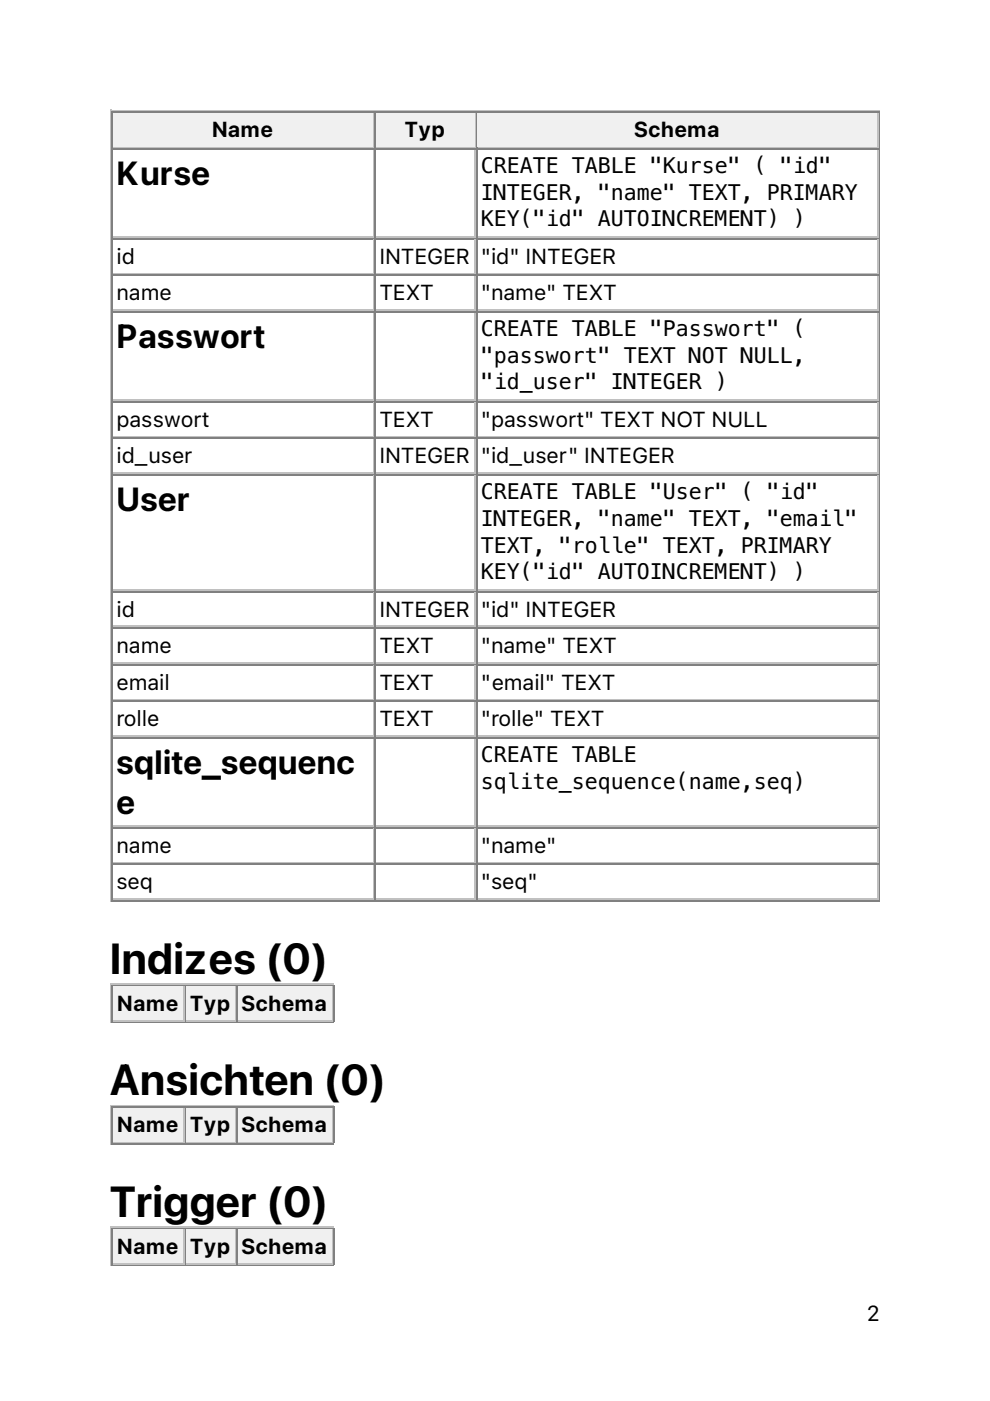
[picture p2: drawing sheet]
<svg xmlns="http://www.w3.org/2000/svg" width="210mm" height="297mm" viewBox="0 0 210 297" stroke-linecap="round" stroke-linejoin="round" font-family="sans-serif">
<defs><g id="words">
<g font-size="9.2">
<text x="23.3" y="206.4">Indizes (0)</text>
<text x="23.3" y="232.2">Ansichten (0)</text>
<text x="23.3" y="257.9">Trigger (0)</text>
</g>
<g font-size="7.1">
<text x="24.7" y="39.3">Kurse</text>
<text x="24.7" y="73.8">Passwort</text>
<text x="24.7" y="108.4">User</text>
<text x="24.7" y="164.2">sqlite_sequenc</text>
<text x="24.7" y="172.6">e</text>
</g>
<g font-size="4.6">
<text x="45" y="29.1">Name</text>
<text x="85.8" y="29.1">Typ</text>
<text x="134.5" y="29.1">Schema</text>
<text x="102" y="36.7">CREATE TABLE &quot;Kurse&quot; ( &quot;id&quot;</text>
<text x="102" y="42.4">INTEGER, &quot;name&quot; TEXT, PRIMARY</text>
<text x="102" y="48">KEY(&quot;id&quot; AUTOINCREMENT) )</text>
<text x="24.7" y="55.9">id</text>
<text x="80.4" y="55.9">INTEGER</text>
<text x="102" y="55.9">&quot;id&quot; INTEGER</text>
<text x="24.7" y="63.7">name</text>
<text x="80.4" y="63.7">TEXT</text>
<text x="102" y="63.7">&quot;name&quot; TEXT</text>
<text x="102" y="71.3">CREATE TABLE &quot;Passwort&quot; (</text>
<text x="102" y="76.9">&quot;passwort&quot; TEXT NOT NULL,</text>
<text x="102" y="82.6">&quot;id_user&quot; INTEGER )</text>
<text x="24.7" y="90.5">passwort</text>
<text x="80.4" y="90.5">TEXT</text>
<text x="102" y="90.5">&quot;passwort&quot; TEXT NOT NULL</text>
<text x="24.7" y="98.3">id_user</text>
<text x="80.4" y="98.3">INTEGER</text>
<text x="102" y="98.3">&quot;id_user&quot; INTEGER</text>
<text x="102" y="105.9">CREATE TABLE &quot;User&quot; ( &quot;id&quot;</text>
<text x="102" y="111.5">INTEGER, &quot;name&quot; TEXT, &quot;email&quot;</text>
<text x="102" y="117.1">TEXT, &quot;rolle&quot; TEXT, PRIMARY</text>
<text x="102" y="122.8">KEY(&quot;id&quot; AUTOINCREMENT) )</text>
<text x="24.7" y="130.7">id</text>
<text x="80.4" y="130.7">INTEGER</text>
<text x="102" y="130.7">&quot;id&quot; INTEGER</text>
<text x="24.7" y="138.5">name</text>
<text x="80.4" y="138.5">TEXT</text>
<text x="102" y="138.5">&quot;name&quot; TEXT</text>
<text x="24.7" y="146.2">email</text>
<text x="80.4" y="146.2">TEXT</text>
<text x="102" y="146.2">&quot;email&quot; TEXT</text>
<text x="24.7" y="154">rolle</text>
<text x="80.4" y="154">TEXT</text>
<text x="102" y="154">&quot;rolle&quot; TEXT</text>
<text x="102" y="161.6">CREATE TABLE</text>
<text x="102" y="167.2">sqlite_sequence(name,seq)</text>
<text x="24.7" y="180.8">name</text>
<text x="102" y="180.8">&quot;name&quot;</text>
<text x="24.7" y="188.6">seq</text>
<text x="102" y="188.6">&quot;seq&quot;</text>
<text x="24.8" y="214.3">Name</text>
<text x="40.3" y="214.3">Typ</text>
<text x="51.2" y="214.3">Schema</text>
<text x="24.8" y="240.1">Name</text>
<text x="40.3" y="240.1">Typ</text>
<text x="51.2" y="240.1">Schema</text>
<text x="24.8" y="265.8">Name</text>
<text x="40.3" y="265.8">Typ</text>
<text x="51.2" y="265.8">Schema</text>
<text x="183.8" y="280.1">2</text>
</g>
</g></defs>
<path d="M23.5 23.3v167.9M23.6 23.5h163M24 31.2h55.4M79.2 24v7" fill="none" stroke="#c0c0c0" stroke-width=".35"/>
<path d="M23.8 23.6v7.8M24 23.8h55.4M186.4 23.6v167.3M23.6 191h163" fill="none" stroke="#808080" stroke-width=".35"/>
<g fill="#f0f0f0">
<path d="M24 24h55v7h-55z"/>
<path d="M44.8 24.7h13.4v5.6h-13.4z"/>
</g>
<path d="M79.6 23.6v7.8M79.7 23.8h21.2" fill="none" stroke="#808080" stroke-width=".35"/>
<path d="M79.7 31.2h21.2M100.7 24v7" fill="none" stroke="#c0c0c0" stroke-width=".35"/>
<g fill="#f0f0f0">
<path d="M79.7 24h20.8v7h-20.8z"/>
<path d="M85.7 24.7h8.8v5.6h-8.8z"/>
</g>
<path d="M101.1 23.6v7.8M101.2 23.8h85.1" fill="none" stroke="#808080" stroke-width=".35"/>
<path d="M101.2 31.2h85.1M186.1 24v7" fill="none" stroke="#c0c0c0" stroke-width=".35"/>
<g fill="#f0f0f0">
<path d="M101.2 24h84.7v7h-84.7z"/>
<path d="M134.4 24.7h18.4v5.6h-18.4z"/>
</g>
<g fill="none" stroke="#808080" stroke-width=".35">
<path d="M23.8 31.4v159.5M24 31.6h55.4M79.6 31.4v159.5M79.7 31.6h21.2M101.1 31.4v159.5M101.2 31.6h85.1M24 50.6h55.4M24 58.4h55.4M79.7 50.6h21.2M79.7 58.4h21.2M101.2 50.6h85.1M101.2 58.4h85.1"/>
<path d="M24 66.1h55.4M79.7 66.1h21.2M101.2 66.1h85.1M24 85.2h55.4M24 93h55.4M79.7 85.2h21.2M79.7 93h21.2M101.2 85.2h85.1M101.2 93h85.1M24 100.7h55.4M79.7 100.7h21.2M101.2 100.7h85.1"/>
<path d="M24 125.4h55.4M24 133.2h55.4M79.7 125.4h21.2M79.7 133.2h21.2M101.2 125.4h85.1M101.2 133.2h85.1M24 140.9h55.4M24 148.7h55.4M24 156.5h55.4M79.7 140.9h21.2M79.7 148.7h21.2M79.7 156.5h21.2"/>
<path d="M101.2 140.9h85.1M101.2 148.7h85.1M101.2 156.5h85.1M24 175.5h55.4M79.7 175.5h21.2M101.2 175.5h85.1M24 183.3h55.4M79.7 183.3h21.2M101.2 183.3h85.1M23.6 216.8h47.3M23.8 208.8v7.8M24 209h15.2"/>
<path d="M70.7 208.8v7.8"/>
</g>
<g fill="none" stroke="#c0c0c0" stroke-width=".35">
<path d="M79.2 31.7v18.4M100.7 31.7v18.4M186.1 31.7v18.4M24 50.3h55.4M24 58h55.4M79.2 50.8v7.1M79.2 58.6v7M79.7 50.3h21.2M79.7 58h21.2M100.7 50.8v7.1M100.7 58.6v7M101.2 50.3h85.1"/>
<path d="M101.2 58h85.1M186.1 50.8v7.1M186.1 58.6v7M24 65.8h55.4M79.2 66.3v18.4M79.7 65.8h21.2M100.7 66.3v18.4M101.2 65.8h85.1M186.1 66.3v18.4M24 84.8h55.4M24 92.6h55.4M79.2 85.4v7"/>
<path d="M79.2 93.1v7.1M79.7 84.8h21.2M79.7 92.6h21.2M100.7 85.4v7M100.7 93.1v7.1M101.2 84.8h85.1M101.2 92.6h85.1M186.1 85.4v7M186.1 93.1v7.1M24 100.4h55.4M79.2 100.9v24M79.7 100.4h21.2"/>
<path d="M100.7 100.9v24M101.2 100.4h85.1M186.1 100.9v24M24 125.1h55.4M24 132.8h55.4M79.2 125.6v7M79.2 133.3v7.1M79.7 125.1h21.2M79.7 132.8h21.2M100.7 125.6v7M100.7 133.3v7.1M101.2 125.1h85.1"/>
<path d="M101.2 132.8h85.1M186.1 125.6v7M186.1 133.3v7.1M24 140.6h55.4M24 148.3h55.4M24 156.1h55.4M79.2 141.1v7.1M79.2 148.9v7M79.2 156.6v18.4M79.7 140.6h21.2M79.7 148.3h21.2M79.7 156.1h21.2"/>
<path d="M100.7 141.1v7.1M100.7 148.9v7M100.7 156.6v18.4M101.2 140.6h85.1M101.2 148.3h85.1M101.2 156.1h85.1M186.1 141.1v7.1M186.1 148.9v7M186.1 156.6v18.4M24 175.2h55.4M79.2 175.7v7M79.7 175.2h21.2"/>
<path d="M100.7 175.7v7M101.2 175.2h85.1M186.1 175.7v7M24 182.9h55.4M24 190.7h55.4M79.2 183.4v7.1M79.7 182.9h21.2M79.7 190.7h21.2M100.7 183.4v7.1M101.2 182.9h85.1M101.2 190.7h85.1M186.1 183.4v7.1"/>
<path d="M23.5 208.5v8.5M23.6 208.7h47.3M24 216.4h15.2M39 209.2v7.1"/>
</g>
<g fill="#f0f0f0">
<path d="M24 209.2h14.8v7.1h-14.8z"/>
<path d="M24.7 209.9h13.4v5.6h-13.4z"/>
</g>
<path d="M39.3 208.8v7.8M39.5 209h10.6" fill="none" stroke="#808080" stroke-width=".35"/>
<path d="M39.5 216.4h10.6M49.9 209.2v7.1" fill="none" stroke="#c0c0c0" stroke-width=".35"/>
<g fill="#f0f0f0">
<path d="M39.5 209.2h10.2v7.1h-10.2z"/>
<path d="M40.2 209.9h8.8v5.6h-8.8z"/>
</g>
<path d="M50.3 208.8v7.8M50.4 209h20.2" fill="none" stroke="#808080" stroke-width=".35"/>
<path d="M50.4 216.4h20.2M70.4 209.2v7.1" fill="none" stroke="#c0c0c0" stroke-width=".35"/>
<g fill="#f0f0f0">
<path d="M50.4 209.2h19.8v7.1h-19.8z"/>
<path d="M51.2 209.9h18.3v5.6h-18.3z"/>
</g>
<path d="M23.5 234.2v8.5M23.6 234.4h47.3M39 234.9v7.1M24 242.2h15.2" fill="none" stroke="#c0c0c0" stroke-width=".35"/>
<path d="M23.8 234.6v7.8M24 234.8h15.2M70.7 234.6v7.8M23.6 242.5h47.3" fill="none" stroke="#808080" stroke-width=".35"/>
<g fill="#f0f0f0">
<path d="M24 234.9h14.8v7.1h-14.8z"/>
<path d="M24.7 235.7h13.4v5.6h-13.4z"/>
</g>
<path d="M39.3 234.6v7.8M39.5 234.8h10.6" fill="none" stroke="#808080" stroke-width=".35"/>
<path d="M49.9 234.9v7.1M39.5 242.2h10.6" fill="none" stroke="#c0c0c0" stroke-width=".35"/>
<g fill="#f0f0f0">
<path d="M39.5 234.9h10.2v7.1h-10.2z"/>
<path d="M40.2 235.7h8.8v5.6h-8.8z"/>
</g>
<path d="M50.3 234.6v7.8M50.4 234.8h20.2" fill="none" stroke="#808080" stroke-width=".35"/>
<path d="M70.4 234.9v7.1M50.4 242.2h20.2" fill="none" stroke="#c0c0c0" stroke-width=".35"/>
<g fill="#f0f0f0">
<path d="M50.4 234.9h19.8v7.1h-19.8z"/>
<path d="M51.2 235.7h18.3v5.6h-18.3z"/>
</g>
<path d="M23.5 260v8.5M23.6 260.2h47.3M24 267.9h15.2M39 260.7v7.1" fill="none" stroke="#c0c0c0" stroke-width=".35"/>
<path d="M23.6 268.3h47.3M23.8 260.3v7.8M24 260.5h15.2M70.7 260.3v7.8" fill="none" stroke="#808080" stroke-width=".35"/>
<g fill="#f0f0f0">
<path d="M24 260.7h14.8v7.1h-14.8z"/>
<path d="M24.7 261.4h13.4v5.7h-13.4z"/>
</g>
<path d="M39.3 260.3v7.8M39.5 260.5h10.6" fill="none" stroke="#808080" stroke-width=".35"/>
<path d="M39.5 267.9h10.6M49.9 260.7v7.1" fill="none" stroke="#c0c0c0" stroke-width=".35"/>
<g fill="#f0f0f0">
<path d="M39.5 260.7h10.2v7.1h-10.2z"/>
<path d="M40.2 261.4h8.8v5.7h-8.8z"/>
</g>
<path d="M50.3 260.3v7.8M50.4 260.5h20.2" fill="none" stroke="#808080" stroke-width=".35"/>
<path d="M50.4 267.9h20.2M70.4 260.7v7.1" fill="none" stroke="#c0c0c0" stroke-width=".35"/>
<g fill="#f0f0f0">
<path d="M50.4 260.7h19.8v7.1h-19.8z"/>
<path d="M51.2 261.4h18.3v5.7h-18.3z"/>
</g>
<use href="#words"/>
</svg>
